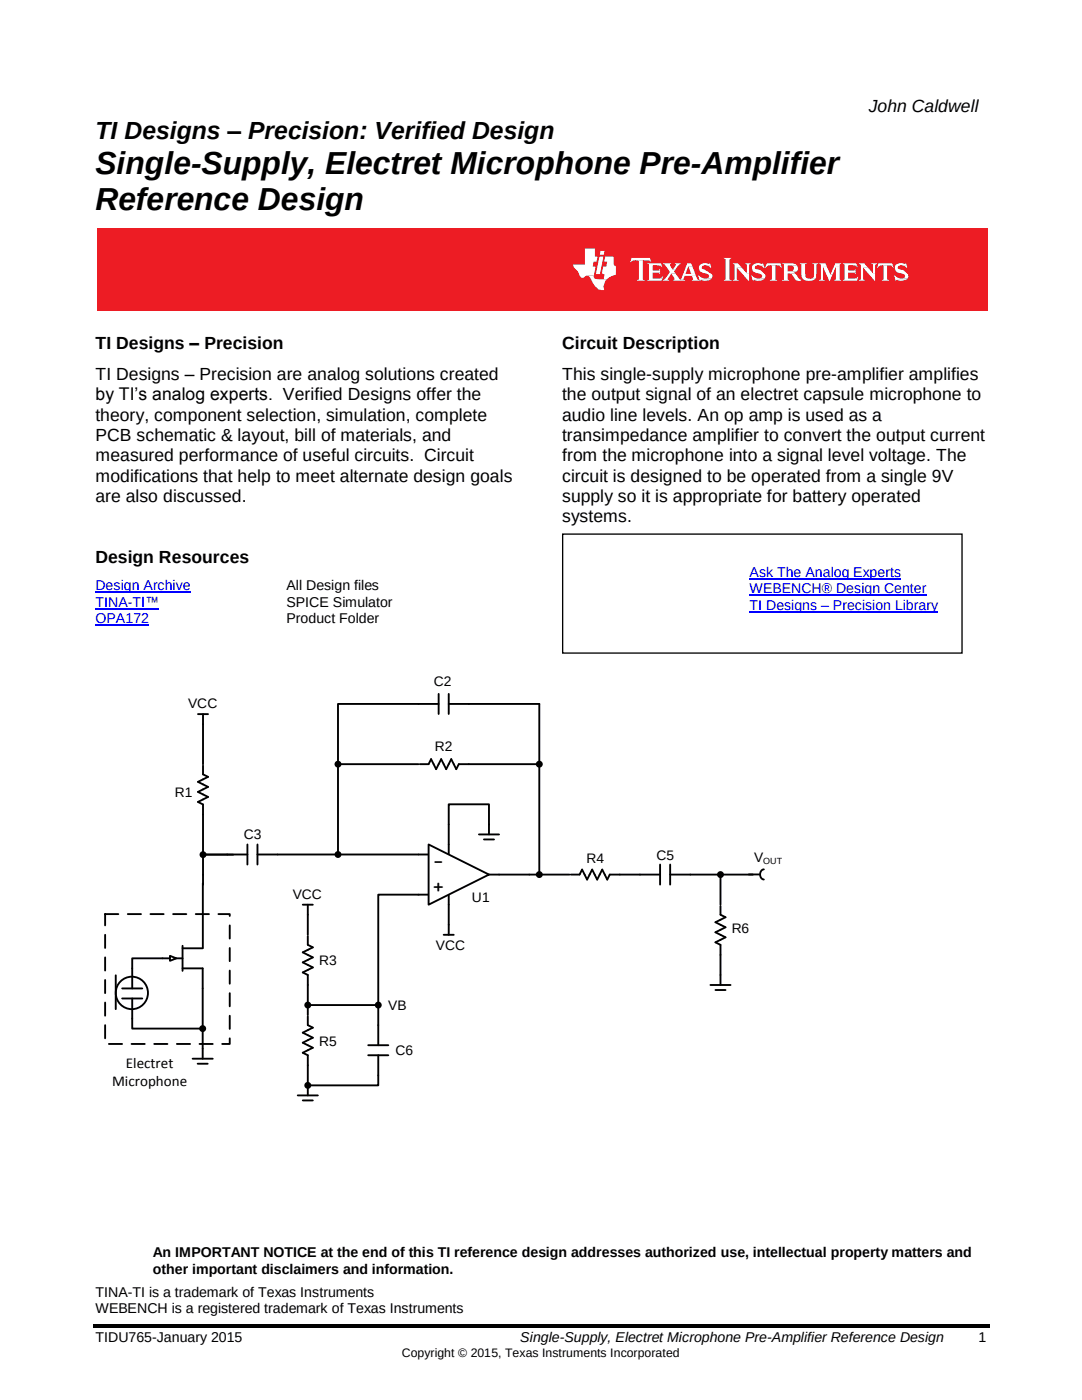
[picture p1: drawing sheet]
<svg xmlns="http://www.w3.org/2000/svg" width="216mm" height="279mm" viewBox="0 0 216 279" stroke-linecap="round" stroke-linejoin="round" font-family="sans-serif">
<defs><g id="words">
<g font-size="6.3">
<text x="19" y="34.7">Single-Supply, Electret Microphone Pre-Amplifier</text>
<text x="19" y="42">Reference Design</text>
</g>
<text font-size="4.9" x="19" y="27.7">TI Designs – Precision: Verified Design</text>
<g font-size="3.5">
<text x="173.3" y="22.3">John Caldwell</text>
<text x="19" y="69.6">TI Designs – Precision</text>
<text x="112.2" y="69.6">Circuit Description</text>
<text x="19" y="75.8">TI Designs – Precision are analog solutions created</text>
<text x="112.2" y="75.8">This single-supply microphone pre-amplifier amplifies</text>
<text x="19" y="79.9">by TI’s analog experts. Verified Designs offer the</text>
<text x="19" y="84">theory, component selection, simulation, complete</text>
<text x="112.2" y="79.9">the output signal of an electret capsule microphone to</text>
<text x="112.2" y="84">audio line levels. An op amp is used as a</text>
<text x="19" y="88">PCB schematic &amp; layout, bill of materials, and</text>
<text x="112.2" y="88">transimpedance amplifier to convert the output current</text>
<text x="19" y="92.1">measured performance of useful circuits. Circuit</text>
<text x="112.2" y="92.1">from the microphone into a signal level voltage. The</text>
<text x="19" y="96.1">modifications that help to meet alternate design goals</text>
<text x="19" y="100.2">are also discussed.</text>
<text x="112.2" y="96.1">circuit is designed to be operated from a single 9V</text>
<text x="112.2" y="100.2">supply so it is appropriate for battery operated</text>
<text x="112.2" y="104.2">systems.</text>
<text x="19" y="112.3">Design Resources</text>
<text x="86.4" y="172.9">-</text>
<text x="86.4" y="178.1">+</text>
</g>
<g font-size="3">
<text x="25.1" y="213.1">Electret</text>
<text x="22.4" y="216.7">Microphone</text>
</g>
<g font-size="2.8" fill="#00f">
<text x="19" y="117.8">Design Archive</text>
<text x="149.6" y="115.2">Ask The Analog Experts</text>
<text x="149.6" y="118.4">WEBENCH® Design Center</text>
<text x="19" y="121.1">TINA-TI™</text>
<text x="19" y="124.4">OPA172</text>
<text x="149.6" y="121.7">TI Designs – Precision Library</text>
</g>
<g font-size="2.8">
<text x="57.2" y="117.8">All Design files</text>
<text x="57.2" y="121.1">SPICE Simulator</text>
<text x="57.2" y="124.4">Product Folder</text>
<text x="30.5" y="250.9">An IMPORTANT NOTICE at the end of this TI reference design addresses authorized use, intellectual property matters and</text>
<text x="30.5" y="254.2">other important disclaimers and information.</text>
<text x="19" y="258.8">TINA-TI is a trademark of Texas Instruments</text>
<text x="19" y="262.1">WEBENCH is a registered trademark of Texas Instruments</text>
<text x="19" y="267.9">TIDU765-January 2015</text>
<text x="103.8" y="267.9">Single-Supply, Electret Microphone Pre-Amplifier Reference Design</text>
<text x="195.3" y="267.9">1</text>
</g>
<g font-size="2.7">
<text x="86.6" y="137">C2</text>
<text x="37.5" y="141.2">VCC</text>
<text x="86.8" y="150">R2</text>
<text x="34.9" y="159">R1</text>
<text x="48.7" y="167.3">C3</text>
<text x="117" y="172.2">R4</text>
<text x="131" y="171.6">C5</text>
<text x="150.5" y="172">V</text>
<text x="58.4" y="179.5">VCC</text>
<text x="94.2" y="180">U1</text>
<text x="87" y="189.6">VCC</text>
<text x="146" y="186.3">R6</text>
<text x="63.7" y="192.5">R3</text>
<text x="77.5" y="201.5">VB</text>
<text x="63.7" y="208.8">R5</text>
<text x="78.9" y="210.5">C6</text>
</g>
<text font-size="2.4" x="80.2" y="270.8">Copyright © 2015, Texas Instruments Incorporated</text>
<text font-size="1.8" x="152.3" y="172.4">OUT</text>
</g></defs>
<path d="M18.5 264.2h178.9v.7h-178.9z" fill-rule="evenodd" fill="#000"/>
<path d="M19.4 45.6h177.8v16.4h-177.8z" fill-rule="evenodd" fill="#ed1c24"/>
<g fill="#fff">
<path d="M139.9 55.8h1.7l-.2 .1a1.71 1.71 0 0 1-1.5-.1z" fill-rule="evenodd"/>
<path d="M126.7 51.9h1.6v3.9l.3 .1v.1h-1.5v-.1l.4-.1v-3.7l-.2-.1z" fill-rule="evenodd"/>
<path d="M129.2 52.5h2.7l.1 .5h-1.8v1h1.5v.4h-1.5v1.2h2l-.2 .4h-2.8v-.1l.3-.1v-3z" fill-rule="evenodd"/>
<path d="M132.3 52.5h1.6l-.2 .3 .1 .3 .4 .7h.5l-.2 .4 .3 .4h-.9l-.7 1.2 .3 .2h-1.3l.7-.6 .8-1.1-1.1-1.5z" fill-rule="evenodd"/>
<path d="M133.9 54.6h.9l.9 1.2h.7l.3 .1v.1h-2.4l.3-.2-.1-.3z" fill-rule="evenodd"/>
<path d="M138.1 55.1h.8l.2 .6 .4 .3h-1.5l.3-.3z" fill-rule="evenodd"/>
<path d="M139.3 55l.3 .2a1.78 1.78 0 0 0 1.5 .4h.9l-.4 .2h-1.8v.2h-.2z" fill-rule="evenodd"/>
<path d="M137.1 52.5h.8l.2 .6h-.7l-.6 1.6h1.9l.2 .4h-2.3l-.2 .7h-.7l.4-.5z" fill-rule="evenodd"/>
<path d="M139.6 52.9a1.52 1.52 0 0 1 1.8-.2h.3l.1 .2h-1.2l-.4 .2-.2 .5 2.1 1.2-.1 .7-.9 .1 .3-.2 .1-.3-.1-.3-1.3-.4a1 1 0 0 1-.5-1.5z" fill-rule="evenodd"/>
<path d="M130.3 55.6a2.3 2.3 0 0 0 2-.4l-.1 .4z" fill-rule="evenodd"/>
<path d="M131.5 54.4h.2v.3h-.1z" fill-rule="evenodd"/>
<path d="M137.4 53.1h.7l.6 1.6h-.8z" fill-rule="evenodd"/>
<path d="M131.6 53.7h.1v.3h-.2z" fill-rule="evenodd"/>
<path d="M134.6 52.5h1.2v.2l-.5 .4-.6 .7h-.5l.7-1z" fill-rule="evenodd"/>
<path d="M140.6 52.9h1.2l.1 .6a1.63 1.63 0 0 0-1.3-.6z" fill-rule="evenodd"/>
<path d="M131.2 53h.8l.2 .3z" fill-rule="evenodd"/>
<path d="M141.5 52.5l.2 .2h-.2z" fill-rule="evenodd"/>
<path d="M126 51.5h3.7l.2 .4h-3.2l-.6 .2-.3 .3z" fill-rule="evenodd"/>
<path d="M128.6 51.9h1.3l.1 .4a1.68 1.68 0 0 0-1.4-.4z" fill-rule="evenodd"/>
<path d="M179 55.8h1.7l-.1 .1a1.76 1.76 0 0 1-1.6-.1z" fill-rule="evenodd"/>
<path d="M178.4 55l.4 .2a1.79 1.79 0 0 0 1.4 .4h.8l-.3 .2h-1.8l-.2 .2z" fill-rule="evenodd"/>
<path d="M178.7 52.9a1.57 1.57 0 0 1 1.8-.2h.3l.1 .2h-1.2l-.4 .2-.2 .5 1.1 .3 1 .9 .1 .4-.2 .3-.9 .1 .3-.2 .1-.3-.1-.3-1.3-.4a1 1 0 0 1-.5-1.5z" fill-rule="evenodd"/>
<path d="M179.7 52.9h1.2l.1 .6a1.56 1.56 0 0 0-1.3-.6z" fill-rule="evenodd"/>
<path d="M180.6 52.5l.2 .2h-.2z" fill-rule="evenodd"/>
<path d="M176.2 53h.9l-.1 2.8 .4 .1v.1h-1.5v-.1l.4-.1z" fill-rule="evenodd"/>
<path d="M175.3 52.5h2.7l.2 .5h-2.6l-.5 .5z" fill-rule="evenodd"/>
<path d="M177.2 53h1l.1 .4-.7-.4z" fill-rule="evenodd"/>
<path d="M172.2 53.4h1l1 1.1h.5v1.6z" fill-rule="evenodd"/>
<path d="M171.4 52.5h1l.8 .9h-1v2.4l.4 .1v.1h-1.2v-.1l.4-.1v-3z" fill-rule="evenodd"/>
<path d="M173.9 52.5h1.1l-.3 .3v1.7h-.5v-1.7z" fill-rule="evenodd"/>
<path d="M168.2 52.5h2.7l.1 .5h-1.8v1h1.5v.4h-1.5v1.2h2l-.2 .4h-2.8v-.1l.3-.1v-3z" fill-rule="evenodd"/>
<path d="M170.3 55.6l1-.4-.1 .4z" fill-rule="evenodd"/>
<path d="M170.5 54.4h.2v.3h-.1z" fill-rule="evenodd"/>
<path d="M170.6 53.7h.1v.3h-.2z" fill-rule="evenodd"/>
<path d="M170.2 53h.8l.1 .3z" fill-rule="evenodd"/>
<path d="M164.2 53.3h.8l.7 1.5h.4l-.5 1.3z" fill-rule="evenodd"/>
<path d="M163.5 52.5h1.2l.3 .8h-.8v2.5l.4 .2h-1.1l.3-.2v-3z" fill-rule="evenodd"/>
<path d="M166.8 53.3h.8v2.5l.3 .1v.1h-1.4v-.1l.3-.1z" fill-rule="evenodd"/>
<path d="M166.7 52.5h1.2v.2l-.3 .1v.5h-.8l-.7 1.5h-.4z" fill-rule="evenodd"/>
<path d="M157.5 54.6h1.1l.7 .9 .6 .5-.5 .1-.6-.2-.9-1.3z" fill-rule="evenodd"/>
<path d="M159.6 52.5h1.4l-.3 .3v2.4l.2 .2 .3 .2h1.5a1.86 1.86 0 0 1-2.7-.3l-.1-2.5z" fill-rule="evenodd"/>
<path d="M156.1 52.5l2.4 .1 .6 .4h-1.9v1.2h1.7l-.6 .2 .3 .2h-1.4v1.2l.3 .1v.1h-1.4v-.1l.3-.1v-3z" fill-rule="evenodd"/>
<path d="M162.1 52.5h1.1l-.3 .3v2.4l-.2 .4h-.9l.4-.1 .2-.3v-.4v-2z" fill-rule="evenodd"/>
<path d="M157.8 53h1.3l.1 .8-.1 .3-1.3 .1 .4-.1 .2-.3v-.5l-.2-.2z" fill-rule="evenodd"/>
<path d="M150.5 55.8h1.7l-.2 .1a1.71 1.71 0 0 1-1.5-.1z" fill-rule="evenodd"/>
<path d="M149.9 55l.3 .2a2.57 2.57 0 0 0 2.3 .4l-.3 .2h-1.8v.2h-.2z" fill-rule="evenodd"/>
<path d="M153.9 53h.9l-.1 2.8 .4 .1v.1h-1.5v-.1l.4-.1z" fill-rule="evenodd"/>
<path d="M150.2 52.9a1.52 1.52 0 0 1 1.8-.2h.3l.1 .2h-1.3l-.3 .2-.2 .5 1.1 .3 1 .9-.1 .7-1 .1 .4-.2 .1-.3-.1-.3-1.3-.4a1 1 0 0 1-.5-1.5z" fill-rule="evenodd"/>
<path d="M153 52.5h2.8l.1 .5h-2.6l-.5 .5-.1-.1z" fill-rule="evenodd"/>
<path d="M151.1 52.9h1.3l.1 .6a1.63 1.63 0 0 0-1.4-.6z" fill-rule="evenodd"/>
<path d="M154.9 53h1l.1 .4-.7-.4z" fill-rule="evenodd"/>
<path d="M152.1 52.5l.2 .2h-.2z" fill-rule="evenodd"/>
<path d="M147.1 53.4h.9l1 1.1h.5v1.6z" fill-rule="evenodd"/>
<path d="M146.2 52.5h1l.8 .9h-1v2.4l.4 .1v.1h-1.2v-.1l.4-.1v-3z" fill-rule="evenodd"/>
<path d="M148.7 52.5h1.1l-.3 .3v1.7h-.5v-1.7z" fill-rule="evenodd"/>
<path d="M144.4 51.5h1.6l-.4 .2v4.1l.4 .1v.1h-1.6v-.1l.4-.1v-4.1z" fill-rule="evenodd"/>
<path d="M117.1 55h1.4v.3a1.04 1.04 0 0 0 1.2 .4h1.4l-.3 .4-.4 1 .2 .7-.2 .2-1-.3a7.5 7.5 0 0 1-1.8-2.5z" fill-rule="evenodd"/>
<path d="M120.8 51.2h1.6v1.5l.5 .5v1.6l-.9 .3-.9 .6h-.6l.1-1h-.4l-.1-.3 .3-1.2h.6l.2-1h-.6z" fill-rule="evenodd"/>
<path d="M116.7 49.6h2v1.6h.5l-.2 1h-.5l-.2 1h.6l-.4 1.8a3.3 3.3 0 0 0-2.3 .5l-.3-.2-.6-1-.7-.8-.3-.7h2.4z" fill-rule="evenodd"/>
<path d="M119.6 51.2h.8l-.7 3.5h-.8z" fill-rule="evenodd"/>
<path d="M119.8 50.1h.8l-.1 .8h-.8z" fill-rule="evenodd"/>
</g>
<path d="M19 118.2h19M149.6 115.6h30.2M149.6 118.8h35.3M19 121.5h12.8M19 124.8h10.7M149.6 122.1h37.6" fill="none" stroke="#00f" stroke-width=".21"/>
<path d="M21 182.4h24.8v25.9h-24.8z" fill="none" stroke="#000" stroke-width=".38" stroke-dasharray="2.6 1.9"/>
<circle cx="26.3" cy="198.2" r="3.2" fill="#fff" stroke="#000" stroke-width=".38"/>
<g fill="#000" stroke="#000" stroke-width=".38">
<circle cx="67.4" cy="152.5" r=".5"/>
<circle cx="107.6" cy="152.5" r=".5"/>
<circle cx="40.5" cy="170.6" r=".5"/>
<circle cx="67.4" cy="170.5" r=".5"/>
<circle cx="107.6" cy="174.5" r=".5"/>
<circle cx="143.8" cy="174.5" r=".5"/>
<circle cx="61.4" cy="216.6" r=".5"/>
<circle cx="61.4" cy="200.6" r=".5"/>
<circle cx="75.5" cy="200.6" r=".5"/>
</g>
<g fill="none" stroke="#000" stroke-width=".38">
<path d="M87.5 138.5v4M89.5 138.5v4M39.5 142.5h2M40.5 142.5v2M40.5 152.8v1.7l1 .5-2 1 2 1-2 1 2 1-2 1 1 .5v2M83.5 140.5h4M83.8 152.5h1.7l.5-1 1 2 1-2 1 2 1-2 1 2 .5-1h2.1M89.5 140.5h4.1M45.3 170.5h4.1M49.4 168.5v4M51.4 170.5h4M51.4 168.5v4"/>
<path d="M83.5 170.5h2M83.5 178.5h2M89.5 168.5v2M89.5 178.5v2.1M95.6 166.5h4M96.6 167.5h2M97.6 164.5v2M97.6 174.5h2M149.4 174.5h2M152.4 173.5a1.05 1.05 0 0 0-.7 1 1.05 1.05 0 0 0 .7 1M60.4 180.6h2M61.4 180.6v2"/>
<path d="M61.4 186.8v1.8l1 .5-2 1 2 1-2 1 2 1-2 1 1 .5v2M88.5 186.6h2M89.5 184.6v2M141.8 196.6h4M142.8 197.6h2M143.8 194.6v2M59.4 218.6h4M60.4 219.6h2M61.4 202.8v1.8l1 .5-2 1 2 1-2 1 2 1-2 1 1 .5v2M61.4 216.6v2M73.5 208.6h4M73.5 210.6h4"/>
<path d="M75.5 204.6v4M75.5 210.6v4"/>
</g>
<path d="M85.5 168.5l12.1 6-12.1 6.1z" fill="#fff" stroke="#000" stroke-width=".38"/>
<g fill="none" stroke="#000" stroke-width=".38">
<path d="M40.5 144.5v8M67.4 152.5h16.1M67.4 152.5v18M83.5 140.5h-16.1v12M93.6 152.5h14M93.6 140.5h14v34M40.5 176.3v12.9M40.5 170.6h6M40.5 162.5v14.1M55.4 170.5h28.1M83.5 178.5h-8v22.1M97.6 164.5v-4h-8.1v8"/>
<path d="M99.6 174.5h14M113.9 174.5h1.7l.5-1 1.1 2 1-2 1 2 1-2 1 2 .5-1h10M131.7 172.5v4M133.7 174.5h16.5M133.7 172.5v4M143.8 174.5v6.1M32.4 191.3h4M36.4 193.3h4v4M36.4 188.8v5M36.4 189.3h4M61.4 182.6v4M61.4 196.6v6"/>
<path d="M89.5 180.6v4M143.8 180.8v1.8l1 .5-2 1 2 1-2 1 2 1-2 1 1 .5v6M38.4 211.3h4.1M39.4 212.3h2M40.4 209.3v2M61.4 212.6v4h14.1v-2M61.4 200.6h14.1M75.5 200.6v4"/>
</g>
<path d="M134.8 222.1h21.4v4h-21.4z" fill-rule="evenodd" fill="#fff" stroke="#fff" stroke-width=".38"/>
<circle cx="40.4" cy="205.3" r=".5" fill="#000" stroke="#000" stroke-width=".38"/>
<path d="M33.9 190.8l1.3 .5-1.3 .5z" fill="#fff" stroke="#000" stroke-width=".38"/>
<path d="M23.1 194.6v6.8M24.4 197.3h4M24.4 199.3h4M26.4 199.3v6h14M32.4 191.3h-6v6M40.4 197.3v12" fill="none" stroke="#000" stroke-width=".38"/>
<path d="M112.3 106.6h79.7v23.7h-79.7z" fill="none" stroke="#000" stroke-width=".26"/>
<use href="#words"/>
</svg>
